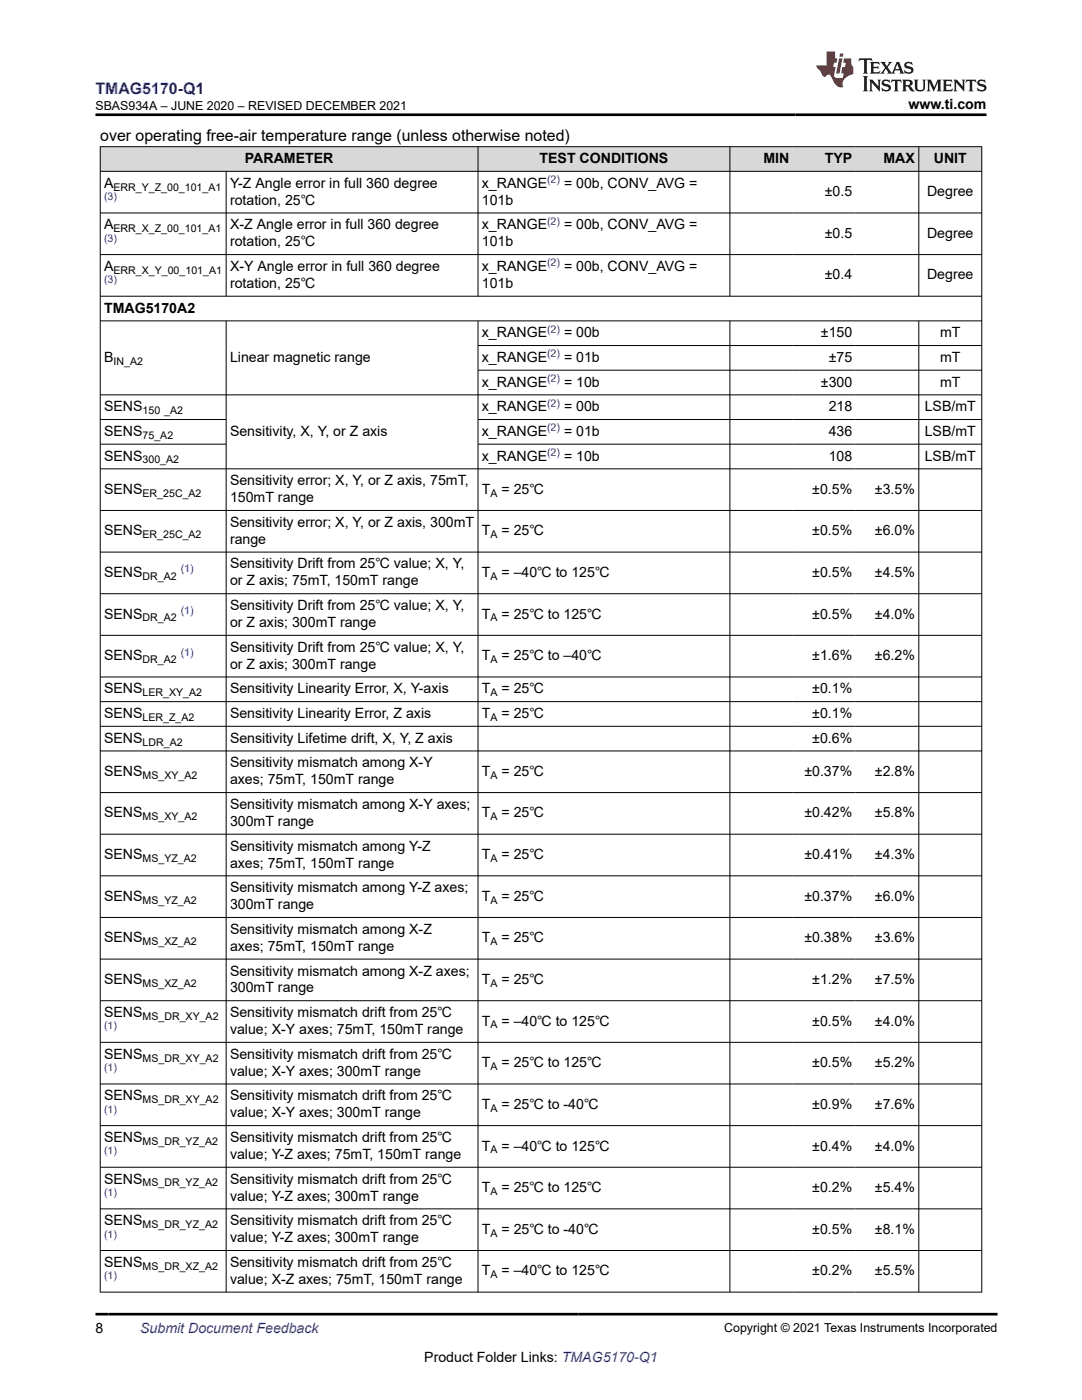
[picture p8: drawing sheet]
<svg xmlns="http://www.w3.org/2000/svg" width="216mm" height="279mm" viewBox="0 0 216 279" stroke-linecap="round" stroke-linejoin="round" font-family="sans-serif">
<defs><g id="words">
<text font-size="3.2" fill="#00f" x="19" y="18.7">TMAG5170-Q1</text>
<text font-size="3.2" x="20" y="28.2">over operating free-air temperature range (unless otherwise noted)</text>
<g font-size="2.8">
<text x="181.3" y="21.8">www.ti.com</text>
<text x="48.9" y="32.5">PARAMETER</text>
<text x="107.7" y="32.5">TEST CONDITIONS</text>
<text x="152.3" y="32.5">MIN</text>
<text x="164.6" y="32.5">TYP</text>
<text x="176.3" y="32.5">MAX</text>
<text x="186.3" y="32.5">UNIT</text>
<text x="20.8" y="37.5">A</text>
<text x="45.9" y="37.5">Y-Z Angle error in full 360 degree</text>
<text x="45.9" y="40.9">rotation, 25℃</text>
<text x="96.2" y="37.5">x_RANGE</text>
<text x="96.2" y="40.9">101b</text>
<text x="112.5" y="37.5">= 00b, CONV_AVG =</text>
<text x="164.6" y="39.2">±0.5</text>
<text x="185" y="39.2">Degree</text>
<text x="20.8" y="45.8">A</text>
<text x="45.9" y="45.8">X-Z Angle error in full 360 degree</text>
<text x="96.2" y="45.8">x_RANGE</text>
<text x="112.5" y="45.8">= 00b, CONV_AVG =</text>
<text x="164.6" y="47.5">±0.5</text>
<text x="185" y="47.5">Degree</text>
<text x="45.9" y="49.2">rotation, 25℃</text>
<text x="96.2" y="49.2">101b</text>
<text x="20.8" y="54.1">A</text>
<text x="45.9" y="54.1">X-Y Angle error in full 360 degree</text>
<text x="45.9" y="57.5">rotation, 25℃</text>
<text x="96.2" y="54.1">x_RANGE</text>
<text x="96.2" y="57.5">101b</text>
<text x="112.5" y="54.1">= 00b, CONV_AVG =</text>
<text x="164.6" y="55.8">±0.4</text>
<text x="185" y="55.8">Degree</text>
<text x="20.8" y="62.4">TMAG5170A2</text>
<text x="96.2" y="67.3">x_RANGE</text>
<text x="112.5" y="67.3">= 00b</text>
<text x="163.8" y="67.3">±150</text>
<text x="187.6" y="67.3">mT</text>
<text x="20.8" y="72.2">B</text>
<text x="45.9" y="72.2">Linear magnetic range</text>
<text x="96.2" y="72.2">x_RANGE</text>
<text x="96.2" y="77.2">x_RANGE</text>
<text x="112.5" y="72.2">= 01b</text>
<text x="112.5" y="77.2">= 10b</text>
<text x="163.8" y="77.2">±300</text>
<text x="165.4" y="72.2">±75</text>
<text x="187.6" y="72.2">mT</text>
<text x="187.6" y="77.2">mT</text>
<text x="20.8" y="82.1">SENS</text>
<text x="96.2" y="82.1">x_RANGE</text>
<text x="112.5" y="82.1">= 00b</text>
<text x="165.4" y="82.1">218</text>
<text x="184.5" y="82.1">LSB/mT</text>
<text x="20.8" y="87">SENS</text>
<text x="45.9" y="87">Sensitivity, X, Y, or Z axis</text>
<text x="96.2" y="87">x_RANGE</text>
<text x="112.5" y="87">= 01b</text>
<text x="165.4" y="87">436</text>
<text x="184.5" y="87">LSB/mT</text>
<text x="20.8" y="91.9">SENS</text>
<text x="96.2" y="91.9">x_RANGE</text>
<text x="112.5" y="91.9">= 10b</text>
<text x="165.4" y="91.9">108</text>
<text x="184.5" y="91.9">LSB/mT</text>
<text x="20.8" y="98.5">SENS</text>
<text x="45.9" y="96.8">Sensitivity error; X, Y, or Z axis, 75mT,</text>
<text x="45.9" y="100.2">150mT range</text>
<text x="96.2" y="98.5">T</text>
<text x="100.1" y="98.5">= 25℃</text>
<text x="162.1" y="98.5">±0.5%</text>
<text x="174.6" y="98.5">±3.5%</text>
<text x="20.8" y="106.8">SENS</text>
<text x="45.9" y="105.1">Sensitivity error; X, Y, or Z axis, 300mT</text>
<text x="96.2" y="106.8">T</text>
<text x="100.1" y="106.8">= 25℃</text>
<text x="162.1" y="106.8">±0.5%</text>
<text x="174.6" y="106.8">±6.0%</text>
<text x="45.9" y="108.5">range</text>
<text x="45.9" y="113.5">Sensitivity Drift from 25℃ value; X, Y,</text>
<text x="20.8" y="115.1">SENS</text>
<text x="45.9" y="116.8">or Z axis; 75mT, 150mT range</text>
<text x="96.2" y="115.1">T</text>
<text x="100.1" y="115.1">= –40℃ to 125℃</text>
<text x="162.1" y="115.1">±0.5%</text>
<text x="174.6" y="115.1">±4.5%</text>
<text x="20.8" y="123.5">SENS</text>
<text x="45.9" y="121.8">Sensitivity Drift from 25℃ value; X, Y,</text>
<text x="45.9" y="125.1">or Z axis; 300mT range</text>
<text x="96.2" y="123.5">T</text>
<text x="100.1" y="123.5">= 25℃ to 125℃</text>
<text x="162.1" y="123.5">±0.5%</text>
<text x="174.6" y="123.5">±4.0%</text>
<text x="20.8" y="131.8">SENS</text>
<text x="45.9" y="130.1">Sensitivity Drift from 25℃ value; X, Y,</text>
<text x="96.2" y="131.8">T</text>
<text x="100.1" y="131.8">= 25℃ to –40℃</text>
<text x="162.1" y="131.8">±1.6%</text>
<text x="174.6" y="131.8">±6.2%</text>
<text x="45.9" y="133.5">or Z axis; 300mT range</text>
<text x="20.8" y="138.4">SENS</text>
<text x="20.8" y="143.3">SENS</text>
<text x="45.9" y="138.4">Sensitivity Linearity Error, X, Y-axis</text>
<text x="45.9" y="143.3">Sensitivity Linearity Error, Z axis</text>
<text x="96.2" y="138.4">T</text>
<text x="96.2" y="143.3">T</text>
<text x="100.1" y="138.4">= 25℃</text>
<text x="100.1" y="143.3">= 25℃</text>
<text x="162.1" y="138.4">±0.1%</text>
<text x="162.1" y="143.3">±0.1%</text>
<text x="20.8" y="148.2">SENS</text>
<text x="45.9" y="148.2">Sensitivity Lifetime drift, X, Y, Z axis</text>
<text x="162.1" y="148.2">±0.6%</text>
<text x="20.8" y="154.8">SENS</text>
<text x="45.9" y="153.1">Sensitivity mismatch among X-Y</text>
<text x="96.2" y="154.8">T</text>
<text x="100.1" y="154.8">= 25℃</text>
<text x="160.5" y="154.8">±0.37%</text>
<text x="174.6" y="154.8">±2.8%</text>
<text x="45.9" y="156.5">axes; 75mT, 150mT range</text>
<text x="45.9" y="161.5">Sensitivity mismatch among X-Y axes;</text>
<text x="20.8" y="163.1">SENS</text>
<text x="45.9" y="164.8">300mT range</text>
<text x="96.2" y="163.1">T</text>
<text x="100.1" y="163.1">= 25℃</text>
<text x="160.5" y="163.1">±0.42%</text>
<text x="174.6" y="163.1">±5.8%</text>
<text x="20.8" y="171.5">SENS</text>
<text x="45.9" y="169.8">Sensitivity mismatch among Y-Z</text>
<text x="45.9" y="173.1">axes; 75mT, 150mT range</text>
<text x="96.2" y="171.5">T</text>
<text x="100.1" y="171.5">= 25℃</text>
<text x="160.5" y="171.5">±0.41%</text>
<text x="174.6" y="171.5">±4.3%</text>
<text x="20.8" y="179.8">SENS</text>
<text x="45.9" y="178.1">Sensitivity mismatch among Y-Z axes;</text>
<text x="96.2" y="179.8">T</text>
<text x="100.1" y="179.8">= 25℃</text>
<text x="160.5" y="179.8">±0.37%</text>
<text x="174.6" y="179.8">±6.0%</text>
<text x="45.9" y="181.5">300mT range</text>
<text x="20.8" y="188.1">SENS</text>
<text x="45.9" y="186.4">Sensitivity mismatch among X-Z</text>
<text x="45.9" y="189.8">axes; 75mT, 150mT range</text>
<text x="96.2" y="188.1">T</text>
<text x="100.1" y="188.1">= 25℃</text>
<text x="160.5" y="188.1">±0.38%</text>
<text x="174.6" y="188.1">±3.6%</text>
<text x="20.8" y="196.4">SENS</text>
<text x="45.9" y="194.7">Sensitivity mismatch among X-Z axes;</text>
<text x="96.2" y="196.4">T</text>
<text x="100.1" y="196.4">= 25℃</text>
<text x="162.1" y="196.4">±1.2%</text>
<text x="174.6" y="196.4">±7.5%</text>
<text x="20.8" y="203">SENS</text>
<text x="45.9" y="198.1">300mT range</text>
<text x="45.9" y="203">Sensitivity mismatch drift from 25℃</text>
<text x="45.9" y="206.4">value; X-Y axes; 75mT, 150mT range</text>
<text x="96.2" y="204.7">T</text>
<text x="100.1" y="204.7">= –40℃ to 125℃</text>
<text x="162.1" y="204.7">±0.5%</text>
<text x="174.6" y="204.7">±4.0%</text>
<text x="20.8" y="211.3">SENS</text>
<text x="45.9" y="211.3">Sensitivity mismatch drift from 25℃</text>
<text x="45.9" y="214.7">value; X-Y axes; 300mT range</text>
<text x="96.2" y="213">T</text>
<text x="100.1" y="213">= 25℃ to 125℃</text>
<text x="162.1" y="213">±0.5%</text>
<text x="174.6" y="213">±5.2%</text>
<text x="20.8" y="219.6">SENS</text>
<text x="45.9" y="219.6">Sensitivity mismatch drift from 25℃</text>
<text x="96.2" y="221.3">T</text>
<text x="100.1" y="221.3">= 25℃ to -40℃</text>
<text x="162.1" y="221.3">±0.9%</text>
<text x="174.6" y="221.3">±7.6%</text>
<text x="20.8" y="227.9">SENS</text>
<text x="45.9" y="223">value; X-Y axes; 300mT range</text>
<text x="45.9" y="227.9">Sensitivity mismatch drift from 25℃</text>
<text x="45.9" y="231.3">value; Y-Z axes; 75mT, 150mT range</text>
<text x="96.2" y="229.6">T</text>
<text x="100.1" y="229.6">= –40℃ to 125℃</text>
<text x="162.1" y="229.6">±0.4%</text>
<text x="174.6" y="229.6">±4.0%</text>
<text x="20.8" y="236.2">SENS</text>
<text x="45.9" y="236.2">Sensitivity mismatch drift from 25℃</text>
<text x="45.9" y="239.6">value; Y-Z axes; 300mT range</text>
<text x="96.2" y="237.9">T</text>
<text x="100.1" y="237.9">= 25℃ to 125℃</text>
<text x="162.1" y="237.9">±0.2%</text>
<text x="174.6" y="237.9">±5.4%</text>
<text x="20.8" y="244.5">SENS</text>
<text x="45.9" y="244.5">Sensitivity mismatch drift from 25℃</text>
<text x="45.9" y="247.9">value; Y-Z axes; 300mT range</text>
<text x="96.2" y="246.2">T</text>
<text x="100.1" y="246.2">= 25℃ to -40℃</text>
<text x="162.1" y="246.2">±0.5%</text>
<text x="174.6" y="246.2">±8.1%</text>
<text x="20.8" y="252.8">SENS</text>
<text x="45.9" y="252.8">Sensitivity mismatch drift from 25℃</text>
<text x="45.9" y="256.2">value; X-Z axes; 75mT, 150mT range</text>
<text x="96.2" y="254.5">T</text>
<text x="100.1" y="254.5">= –40℃ to 125℃</text>
<text x="162.1" y="254.5">±0.2%</text>
<text x="174.6" y="254.5">±5.5%</text>
<text x="19" y="266.1">8</text>
<text x="84.7" y="271.7">Product Folder Links: TMAG5170-Q1</text>
</g>
<text font-size="2.8" fill="#00f" x="28" y="266.1">Submit Document Feedback</text>
<g font-size="2.5">
<text x="19" y="21.9">SBAS934A – JUNE 2020 – REVISED DECEMBER 2021</text>
<text x="144.5" y="265.8">Copyright © 2021 Texas Instruments Incorporated</text>
</g>
<g font-size="2.1" fill="#00f">
<text x="20.8" y="39.9">(3)</text>
<text x="109.2" y="36.5">(2)</text>
<text x="109.2" y="44.8">(2)</text>
<text x="20.8" y="48.2">(3)</text>
<text x="109.2" y="53.1">(2)</text>
<text x="20.8" y="56.5">(3)</text>
<text x="109.2" y="66.4">(2)</text>
<text x="109.2" y="71.3">(2)</text>
<text x="109.2" y="76.2">(2)</text>
<text x="109.2" y="81.1">(2)</text>
<text x="109.2" y="86.1">(2)</text>
<text x="109.2" y="91">(2)</text>
<text x="36.1" y="114.2">(1)</text>
<text x="36.1" y="122.5">(1)</text>
<text x="36.1" y="130.8">(1)</text>
<text x="20.8" y="205.4">(1)</text>
<text x="20.8" y="213.7">(1)</text>
<text x="20.8" y="222.1">(1)</text>
<text x="20.8" y="230.4">(1)</text>
<text x="20.8" y="238.7">(1)</text>
<text x="20.8" y="247">(1)</text>
<text x="20.8" y="255.3">(1)</text>
</g>
<g font-size="2.1">
<text x="22.6" y="38">ERR_Y_Z_00_101_A1</text>
<text x="22.6" y="46.3">ERR_X_Z_00_101_A1</text>
<text x="22.6" y="54.6">ERR_X_Y_00_101_A1</text>
<text x="22.6" y="72.8">IN_A2</text>
<text x="28.5" y="82.6">150 _A2</text>
<text x="28.5" y="87.6">75_A2</text>
<text x="28.5" y="92.5">300_A2</text>
<text x="28.5" y="99.1">ER_25C_A2</text>
<text x="97.9" y="99.1">A</text>
<text x="28.5" y="107.4">ER_25C_A2</text>
<text x="97.9" y="107.4">A</text>
<text x="28.5" y="115.7">DR_A2</text>
<text x="97.9" y="115.7">A</text>
<text x="28.5" y="124">DR_A2</text>
<text x="97.9" y="124">A</text>
<text x="28.5" y="132.3">DR_A2</text>
<text x="97.9" y="132.3">A</text>
<text x="28.5" y="138.9">LER_XY_A2</text>
<text x="28.5" y="143.9">LER_Z_A2</text>
<text x="97.9" y="138.9">A</text>
<text x="97.9" y="143.9">A</text>
<text x="28.5" y="148.8">LDR_A2</text>
<text x="28.5" y="155.4">MS_XY_A2</text>
<text x="97.9" y="155.4">A</text>
<text x="28.5" y="163.7">MS_XY_A2</text>
<text x="97.9" y="163.7">A</text>
<text x="28.5" y="172">MS_YZ_A2</text>
<text x="97.9" y="172">A</text>
<text x="28.5" y="180.3">MS_YZ_A2</text>
<text x="97.9" y="180.3">A</text>
<text x="28.5" y="188.6">MS_XZ_A2</text>
<text x="97.9" y="188.6">A</text>
<text x="28.5" y="196.9">MS_XZ_A2</text>
<text x="97.9" y="196.9">A</text>
<text x="28.5" y="203.6">MS_DR_XY_A2</text>
<text x="97.9" y="205.2">A</text>
<text x="28.5" y="211.9">MS_DR_XY_A2</text>
<text x="97.9" y="213.6">A</text>
<text x="28.5" y="220.2">MS_DR_XY_A2</text>
<text x="97.9" y="221.9">A</text>
<text x="28.5" y="228.5">MS_DR_YZ_A2</text>
<text x="97.9" y="230.2">A</text>
<text x="28.5" y="236.8">MS_DR_YZ_A2</text>
<text x="97.9" y="238.5">A</text>
<text x="28.5" y="245.1">MS_DR_YZ_A2</text>
<text x="97.9" y="246.8">A</text>
<text x="28.5" y="253.4">MS_DR_XZ_A2</text>
<text x="97.9" y="255.1">A</text>
</g>
</g></defs>
<g fill="#d8d8d8">
<path d="M20 29.3h175.9v4.9h-175.9z" fill-rule="evenodd"/>
<path d="M20.1 29.3h75.2v4.8h-75.2z" fill-rule="evenodd"/>
<path d="M95.4 29.3h50.2v4.8h-50.2z" fill-rule="evenodd"/>
<path d="M145.7 29.3h12.5v4.8h-12.5z" fill-rule="evenodd"/>
<path d="M158.2 29.3h12.6v4.8h-12.6z" fill-rule="evenodd"/>
<path d="M170.8 29.3h12.5v4.8h-12.5z" fill-rule="evenodd"/>
<path d="M183.4 29.3h12.4v4.8h-12.4z" fill-rule="evenodd"/>
</g>
<g fill="none" stroke="#000" stroke-width=".2">
<path d="M19.9 29.3h176.1M19.9 34.2h176.1M20 29.2v228.7M45.1 34.2v25M95.4 29.2v30M145.6 29.2v30M183.3 29.2v30M195.9 29.2v228.7M19.9 42.5h176.1M19.9 50.8h176.1M19.9 59.1h176.1M19.9 64h176.1"/>
<path d="M45.1 64v193.9M95.4 64v193.9M95.4 69h100.6M95.4 73.9h100.6M145.6 64v193.9M183.3 64v193.9M196 78.8h-176.1M19.9 83.7h25.3M19.9 93.6h176.1M19.9 88.6h25.3M95.4 83.7h100.6M95.4 88.6h100.6"/>
<path d="M19.9 101.9h176.1M19.9 110.2h176.1M19.9 118.5h176.1M19.9 126.8h176.1M19.9 135.1h176.1M19.9 140h176.1M19.9 144.9h176.1M19.9 149.9h176.1M19.9 158.2h176.1M19.9 166.5h176.1M19.9 174.8h176.1M19.9 183.1h176.1"/>
<path d="M19.9 191.4h176.1M19.9 199.7h176.1M19.9 208h176.1M19.9 216.3h176.1M19.9 224.6h176.1M19.9 232.9h176.1M19.9 241.3h176.1M19.9 249.6h176.1M19.9 257.9h176.1"/>
</g>
<path d="M171.5 11.6l-.2 .6 .5-.2h.6v.1v2.2l-.2 .4h1l-.2-.4v-2.2v-.1h.5l.5 .2-.1-.6zM173.6 12.4l.2 .3v1.6l-.2 .4h1.9l.1-.6a1.08 1.08 0 0 1-1.3 .2v-.7h.6l.4 .2v-.7l-.4 .2h-.6v-.5l.2-.2a1 1 0 0 1 1 .3l-.1-.5zM175.7 12.4l.9 1.1-1 1.2h.9l-.2-.2 .5-.8 .4 .8-.2 .2h1.6l-.2-.2 .2-.5h.9l.1 .5-.1 .2h.9l-.2-.4-.8-1.9h-.5l-.9 2.1-.9-1.1 .9-1h-.8l.2 .2-.4 .6-.4-.6 .2-.2zM179 12.8l.4 1h-.7zM180.7 12.5a.65 .65 0 0 0-.2 .7 .65 .65 0 0 0 .6 .5l.6 .1 .1 .3a.79 .79 0 0 1-.7 .4 .79 .79 0 0 1-.7-.5l.1 .7 .2-.1a.93 .93 0 0 0 1.1 0 .93 .93 0 0 0 .4-.9 1.46 1.46 0 0 0-1.2-.6l-.1-.3a1.09 1.09 0 0 1 1.2 .2l-.2-.6-.1 .1-.5-.2zM172.2 15.2l.2 .4v2.2l-.2 .4h1l-.2-.4v-2.2l.2-.4zM173.4 15.9l.2 .4v1.5l-.2 .4h.8l-.3-.4 .1-1.3 1.6 1.8v-2l.2-.4h-.7l.1 .2 .1 1.1-1.2-1.3zM176.2 16a.65 .65 0 0 0-.2 .8 .65 .65 0 0 0 .6 .4l.6 .2 .1 .2a.79 .79 0 0 1-.7 .4 .79 .79 0 0 1-.7-.5l.1 .7 .2-.1a.93 .93 0 0 0 1.1 .1 .93 .93 0 0 0 .4-1 1.46 1.46 0 0 0-1.2-.5l-.1-.4a1.09 1.09 0 0 1 1.2 .2l-.1-.6-.2 .1-.5-.1zM177.9 15.9l-.1 .6a.63 .63 0 0 1 .8-.3v1.6l-.3 .4h1l-.2-.4v-1.6a.66 .66 0 0 1 .8 .3l-.1-.6zM180 15.9l.2 .4v1.5l-.2 .4h1l-.2-.2-.1-.7h.5l.1 .2a.79 .79 0 0 0 1.2 .6l-1-.9a.61 .61 0 0 0 .6-.6 .61 .61 0 0 0-.5-.7zM180.8 16.2h.1a.47 .47 0 0 1 .5 .1 .47 .47 0 0 1 .1 .5l-.1 .1-.7 .1zM182.3 15.9l.2 .2a2.27 2.27 0 0 0 .4 2 1.04 1.04 0 0 0 1.7-.7v-1.3l.2-.2h-.8l.2 .4v1.1a.6 .6 0 0 1-.6 .6 .6 .6 0 0 1-.6-.6v-1.1l.3-.4zM184.9 15.9l.2 .4v1.5l-.2 .4h.8l-.3-.4v-1.4l.9 1.9 .9-1.9v1.4l-.3 .4h1l-.2-.4v-1.5l.2-.4h-.8l-.7 1.5-.6-1.5zM188.1 15.9l.2 .4v1.5l-.2 .4h1.9l.1-.6a1.09 1.09 0 0 1-1.3 .2v-.7h.6l.4 .2v-.6l-.4 .2h-.6v-.6l.2-.1a1.01 1.01 0 0 1 1 .3l-.1-.6zM190.2 15.9l.3 .4v1.5l-.3 .4h.8l-.2-.4v-1.3l1.6 1.8v-2l.2-.4h-.7l.2 .2v1.1l-1.2-1.3zM192.8 15.9l-.1 .6a.63 .63 0 0 1 .8-.3v1.6l-.3 .4h1l-.2-.4v-1.6a.66 .66 0 0 1 .8 .3l-.1-.6zM195.2 16a.65 .65 0 0 0-.2 .8 .65 .65 0 0 0 .6 .4l.6 .2 .2 .2a.79 .79 0 0 1-.7 .4 .79 .79 0 0 1-.7-.5l.1 .7 .2-.1a.93 .93 0 0 0 1 .1 .93 .93 0 0 0 .5-1 1.46 1.46 0 0 0-1.3-.5v-.4a1.09 1.09 0 0 1 1.2 .2l-.2-.6-.2 .1-.5-.1z" fill="#231f20"/>
<path d="M164.9 10.3v2.7h-2l.1 .4 .8 1a.95 .95 0 0 0 1 .9 .59 .59 0 0 1 .5-.4 .59 .59 0 0 1 .5 .3l.4 .8a1.59 1.59 0 0 0 2.1 1.4 1.61 1.61 0 0 1 1-2.3l1-.3-.1-1.5a1.59 1.59 0 0 1-.3-1.7h-1.5l-.2 .9h.6l-.2 .9h-.5l-.2 .9v.3l.4 .1-.1 .9h-.7a.73 .73 0 0 1-1-.7l.3-1.5h-.5l.1-.9h.5l.2-.9h-.5v-1.3zM167.4 11.6l-.6 3.1h.7l.6-3.1zM167.6 10.7l-.1 .6h.7l.1-.6z" fill="#ed1c24"/>
<path d="M19 22.9h177.8M19 262.3h180" fill="none" stroke="#000" stroke-width=".53"/>
<use href="#words"/>
</svg>
